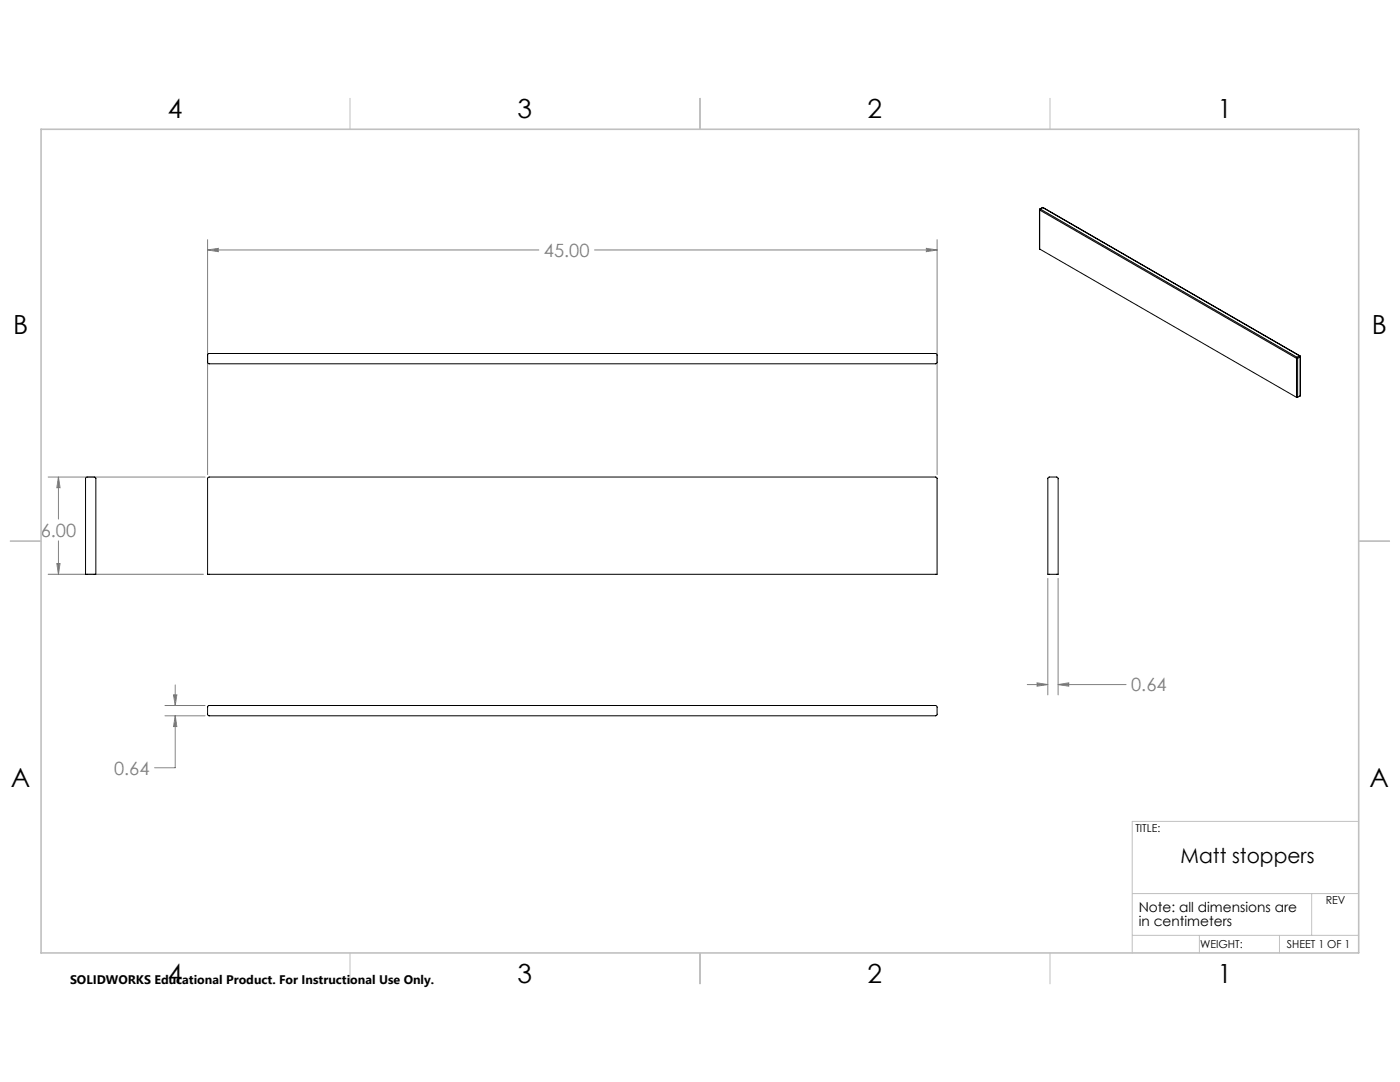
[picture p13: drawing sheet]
<svg xmlns="http://www.w3.org/2000/svg" width="279mm" height="216mm" viewBox="0 0 279 216" stroke-linecap="round" stroke-linejoin="round" font-family="sans-serif">
<defs><g id="words">
<g font-size="5.3">
<text x="33.5" y="23.6">4</text>
<text x="103.3" y="23.6">3</text>
<text x="173.2" y="23.6">2</text>
<text x="243" y="23.6">1</text>
<text x="2.6" y="66.7">B</text>
<text x="273.8" y="66.7">B</text>
<text x="2.2" y="157.1">A</text>
<text x="273.3" y="157.1">A</text>
<text x="33.5" y="196.2">4</text>
<text x="103.3" y="196.2">3</text>
<text x="173.2" y="196.2">2</text>
<text x="243" y="196.2">1</text>
</g>
<text font-size="4.1" x="235.6" y="172.3">Matt stoppers</text>
<g font-size="3.7" fill="#808080">
<text x="108.6" y="51.3">45.00</text>
<text x="8.1" y="107.1">6.00</text>
<text x="225.8" y="138">0.64</text>
<text x="22.8" y="154.6">0.64</text>
</g>
<g font-size="2.7">
<text x="227.3" y="182">Note: all dimensions are</text>
<text x="227.3" y="184.7">in centimeters</text>
</g>
<text font-size="2.5" x="14" y="196.3">SOLIDWORKS Educational Product. For Instructional Use Only.</text>
<g font-size="2.2">
<text x="226.6" y="166.1">TITLE:</text>
<text x="264.6" y="180.4">REV</text>
<text x="239.5" y="189.2">WEIGHT:</text>
<text x="256.8" y="189.1">SHEET 1 OF 1</text>
</g>
</g></defs>
<g fill="none" stroke="#808080" stroke-width=".2">
<path d="M41.4 49.9l2.2-.3v.6zM41.4 47.8v46.9M41.4 49.9h66.1M118.7 49.9h68.3M184.9 49.6l2.1 .3-2.1 .3zM187 47.8v46.9M9.6 95.2h31.3M11.7 95.2l.3 2.1h-.7zM11.7 95.2v8.4M9.6 114.6h31M11.3 112.4h.7l-.3 2.2zM11.7 107.9v6.7"/>
<path d="M209.1 115.4v23.3M211.2 115.4v23.3M34.6 138.7h.7l-.3 2.1zM35 136.7v4.1M205 136.6h4.1M207 136.3l2.1 .3-2.1 .3zM211.2 136.6l2.1-.3v.6zM211.2 136.6h13.5M32.9 140.8h8M32.9 142.8h8M35 142.8l.3 2.2h-.7zM35 142.8v10.4h-4.1"/>
</g>
<g fill="none" stroke="#c0c0c0" stroke-width=".2">
<path d="M69.8 19.6v6.2M139.7 19.6v6.2M209.5 19.6v6.2M2 108h6.2M271.2 108h6.1M226 178.3h45.2M261.8 178.3v8.3M271.2 163.9h-45.2v26.2M69.8 190.1v6.2M139.7 190.1v6.2M209.5 190.1v6.2M226 186.6h45.2"/>
<path d="M239.4 186.6v3.5M255.3 186.6v3.5"/>
</g>
<path d="M8.2 25.8h263v164.3h-263z" fill="none" stroke="#c0c0c0" stroke-width=".32"/>
<path d="M41.4 49.9l2.2-.3v.6zM184.9 49.6l2.1 .3-2.1 .3zM11.7 95.2l.3 2.1h-.7zM11.3 112.4h.7l-.3 2.2zM207 136.3l2.1 .3-2.1 .3zM211.2 136.6l2.1-.3v.6zM34.6 138.7h.7l-.3 2.1zM35 142.8l.3 2.2h-.7z" fill="#808080"/>
<g fill="none" stroke="#000" stroke-width=".2">
<path d="M207.4 41.8l.1 7.9M207.4 41.8l.1 .1M207.5 41.9l51.2 29.6M207.5 41.9v7.8M207.5 49.7l51.2 29.6M207.5 41.7l-.1 .1M207.5 41.7h.1M207.6 41.7l-.1 .2M207.6 41.7l51.3 29.6M208 41.4h.2M208 41.4h.1M208 41.4l-.5 .3"/>
<path d="M208.1 41.4l-.5 .3M208.1 41.4l51.3 29.6M208.2 41.4h-.1M208.2 41.4l51.2 29.6M41.5 70.6l145.3-.1 .2 .3v1.5l-.2 .3h-145.1l-.3-.3zM258.7 71.5h.3M258.7 79.3h.3M258.7 71.5v7.8M258.9 71.3l-.2 .2M258.9 71.3l.1 .2M259 71.5v7.8M259.4 71l.1 .2"/>
<path d="M259.4 71l-.5 .3M259.4 71l.1 .1M259.4 71h.1M259.5 71.2l-.5 .3M259.5 71.2v7.8M259.5 79l-.5 .3M259.5 71.1v7.9M259.5 71.1v.1M17.2 95.2h1.7l.2 .2v19.2h-2v-19.2zM41.6 95.2h145.2l.2 .2v19.2h-145.6v-19.2zM209.2 95.3l.2-.1h1.5l.3 .2v19.2h-2.1zM41.5 140.9l145.2-.1 .3 .2v1.6l-.2 .2h-145.1l-.3-.2z"/>
</g>
<use href="#words"/>
</svg>
